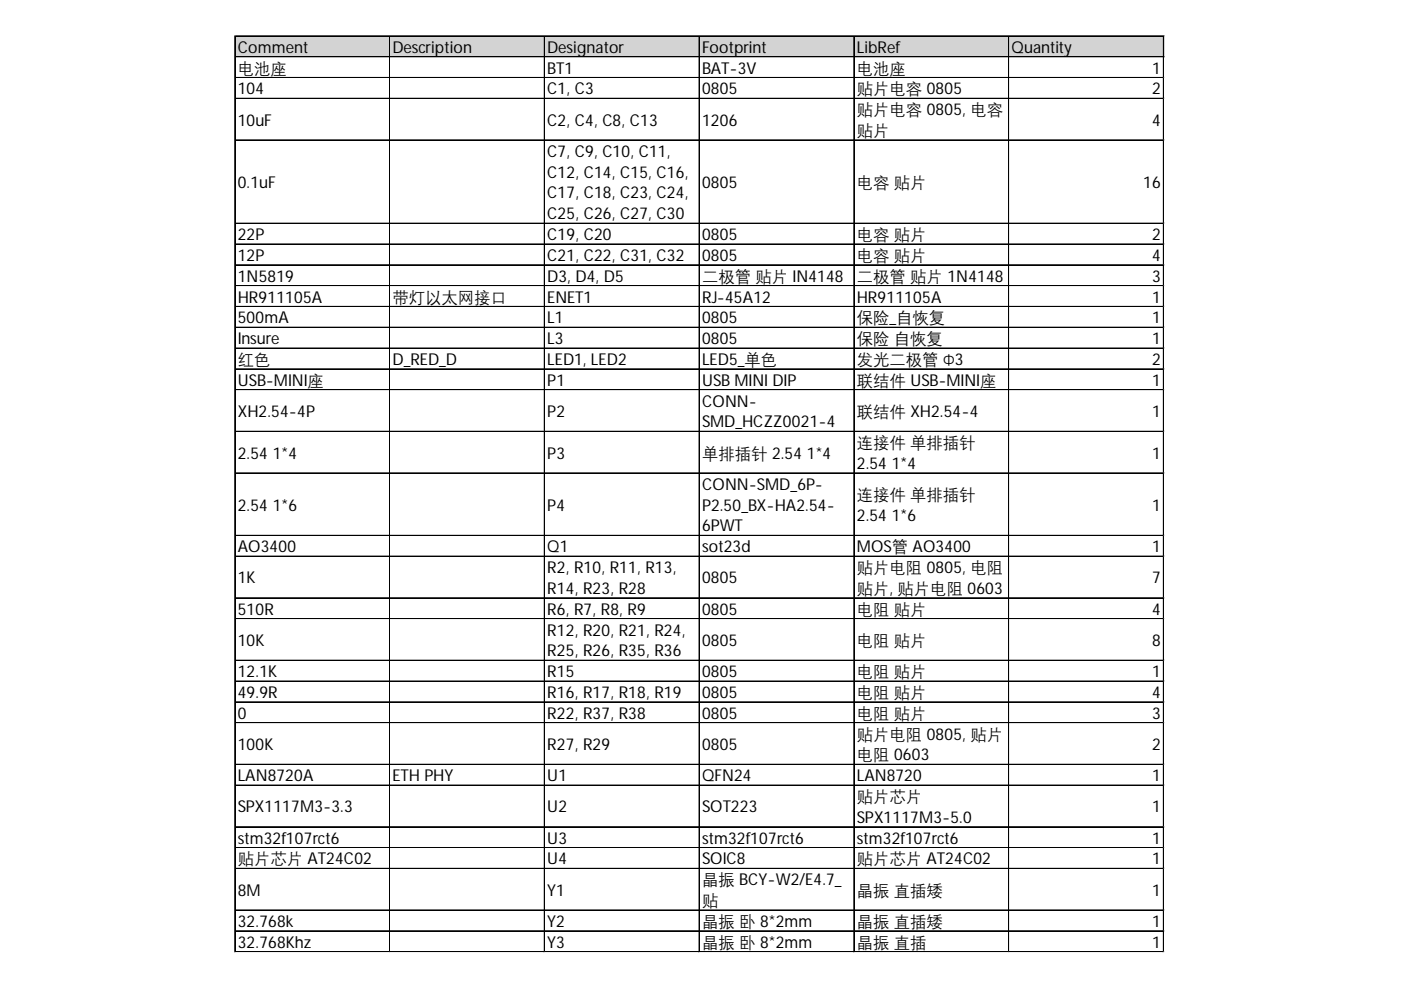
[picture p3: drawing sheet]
<svg xmlns="http://www.w3.org/2000/svg" width="297mm" height="210mm" viewBox="0 0 297 210" stroke-linecap="round" stroke-linejoin="round" font-family="sans-serif">
<defs><g id="words">
<g font-size="3.5">
<text x="50.4" y="11.2">Comment</text>
<text x="83.2" y="11.2">Description</text>
<text x="116" y="11.2">Designator</text>
<text x="148.8" y="11.2">Footprint</text>
<text x="181.7" y="11.2">LibRef</text>
<text x="214.5" y="11.2">Quantity</text>
<text x="50.4" y="15.6">电池座</text>
<text x="116" y="15.6">BT1</text>
<text x="148.8" y="15.6">BAT-3V</text>
<text x="181.7" y="15.6">电池座</text>
<text x="244.3" y="15.6">1</text>
<text x="50.4" y="20">104</text>
<text x="116" y="20">C1, C3</text>
<text x="148.8" y="20">0805</text>
<text x="181.7" y="20">贴片电容 0805</text>
<text x="244.3" y="20">2</text>
<text x="50.4" y="26.6">10uF</text>
<text x="116" y="26.6">C2, C4, C8, C13</text>
<text x="148.8" y="26.6">1206</text>
<text x="181.7" y="24.4">贴片电容 0805, 电容</text>
<text x="181.7" y="28.8">贴片</text>
<text x="244.3" y="26.6">4</text>
<text x="116" y="33.3">C7, C9, C10, C11,</text>
<text x="50.4" y="39.9">0.1uF</text>
<text x="116" y="37.7">C12, C14, C15, C16,</text>
<text x="148.8" y="39.9">0805</text>
<text x="181.7" y="39.9">电容 贴片</text>
<text x="242.4" y="39.9">16</text>
<text x="116" y="42.1">C17, C18, C23, C24,</text>
<text x="116" y="46.5">C25, C26, C27, C30</text>
<text x="50.4" y="50.9">22P</text>
<text x="116" y="50.9">C19, C20</text>
<text x="148.8" y="50.9">0805</text>
<text x="181.7" y="50.9">电容 贴片</text>
<text x="244.3" y="50.9">2</text>
<text x="50.4" y="55.3">12P</text>
<text x="50.4" y="59.7">1N5819</text>
<text x="116" y="55.3">C21, C22, C31, C32</text>
<text x="116" y="59.7">D3, D4, D5</text>
<text x="148.8" y="55.3">0805</text>
<text x="148.8" y="59.7">二极管 贴片 IN4148</text>
<text x="181.7" y="55.3">电容 贴片</text>
<text x="181.7" y="59.7">二极管 贴片 1N4148</text>
<text x="244.3" y="55.3">4</text>
<text x="244.3" y="59.7">3</text>
<text x="50.4" y="64.1">HR911105A</text>
<text x="83.2" y="64.1">带灯以太网接口</text>
<text x="116" y="64.1">ENET1</text>
<text x="148.8" y="64.1">RJ-45A12</text>
<text x="181.7" y="64.1">HR911105A</text>
<text x="244.3" y="64.1">1</text>
<text x="50.4" y="68.6">500mA</text>
<text x="116" y="68.6">L1</text>
<text x="148.8" y="68.6">0805</text>
<text x="181.7" y="68.6">保险_自恢复</text>
<text x="244.3" y="68.6">1</text>
<text x="50.4" y="73">Insure</text>
<text x="50.4" y="77.4">红色</text>
<text x="83.2" y="77.4">D_RED_D</text>
<text x="116" y="73">L3</text>
<text x="116" y="77.4">LED1, LED2</text>
<text x="148.8" y="73">0805</text>
<text x="148.8" y="77.4">LED5_单色</text>
<text x="181.7" y="73">保险 自恢复</text>
<text x="181.7" y="77.4">发光二极管 Φ3</text>
<text x="244.3" y="73">1</text>
<text x="244.3" y="77.4">2</text>
<text x="50.4" y="81.8">USB-MINI座</text>
<text x="116" y="81.8">P1</text>
<text x="148.8" y="81.8">USBMINI DIP</text>
<text x="181.7" y="81.8">联结件 USB-MINI座</text>
<text x="244.3" y="81.8">1</text>
<text x="50.4" y="88.4">XH2.54-4P</text>
<text x="116" y="88.4">P2</text>
<text x="148.8" y="86.2">CONN-</text>
<text x="181.7" y="88.4">联结件 XH2.54-4</text>
<text x="244.3" y="88.4">1</text>
<text x="148.8" y="90.6">SMD_HCZZ0021-4</text>
<text x="181.7" y="95">连接件 单排插针</text>
<text x="50.4" y="97.2">2.541*4</text>
<text x="116" y="97.2">P3</text>
<text x="148.8" y="97.2">单排插针 2.541*4</text>
<text x="181.7" y="99.4">2.541*4</text>
<text x="244.3" y="97.2">1</text>
<text x="148.8" y="103.9">CONN-SMD_6P-</text>
<text x="181.7" y="106.1">连接件 单排插针</text>
<text x="50.4" y="108.3">2.541*6</text>
<text x="116" y="108.3">P4</text>
<text x="148.8" y="108.3">P2.50_BX-HA2.54-</text>
<text x="148.8" y="112.7">6PWT</text>
<text x="181.7" y="110.5">2.541*6</text>
<text x="244.3" y="108.3">1</text>
<text x="50.4" y="117.1">AO3400</text>
<text x="116" y="117.1">Q1</text>
<text x="148.8" y="117.1">sot23d</text>
<text x="181.7" y="117.1">MOS管 AO3400</text>
<text x="244.3" y="117.1">1</text>
<text x="50.4" y="123.7">1K</text>
<text x="116" y="121.5">R2, R10, R11, R13,</text>
<text x="116" y="125.9">R14, R23, R28</text>
<text x="148.8" y="123.7">0805</text>
<text x="181.7" y="121.5">贴片电阻 0805, 电阻</text>
<text x="181.7" y="125.9">贴片, 贴片电阻 0603</text>
<text x="244.3" y="123.7">7</text>
<text x="50.4" y="130.3">510R</text>
<text x="116" y="130.3">R6, R7, R8, R9</text>
<text x="148.8" y="130.3">0805</text>
<text x="181.7" y="130.3">电阻 贴片</text>
<text x="244.3" y="130.3">4</text>
<text x="50.4" y="137">10K</text>
<text x="116" y="134.7">R12, R20, R21, R24,</text>
<text x="148.8" y="137">0805</text>
<text x="181.7" y="137">电阻 贴片</text>
<text x="244.3" y="137">8</text>
<text x="50.4" y="143.6">12.1K</text>
<text x="116" y="139.2">R25, R26, R35, R36</text>
<text x="116" y="143.6">R15</text>
<text x="148.8" y="143.6">0805</text>
<text x="181.7" y="143.6">电阻 贴片</text>
<text x="244.3" y="143.6">1</text>
<text x="50.4" y="148">49.9R</text>
<text x="116" y="148">R16, R17, R18, R19</text>
<text x="148.8" y="148">0805</text>
<text x="181.7" y="148">电阻 贴片</text>
<text x="244.3" y="148">4</text>
<text x="50.4" y="152.4">0</text>
<text x="116" y="152.4">R22, R37, R38</text>
<text x="148.8" y="152.4">0805</text>
<text x="181.7" y="152.4">电阻 贴片</text>
<text x="244.3" y="152.4">3</text>
<text x="50.4" y="159">100K</text>
<text x="116" y="159">R27, R29</text>
<text x="148.8" y="159">0805</text>
<text x="181.7" y="156.8">贴片电阻 0805, 贴片</text>
<text x="181.7" y="161.2">电阻 0603</text>
<text x="244.3" y="159">2</text>
<text x="50.4" y="165.6">LAN8720A</text>
<text x="83.2" y="165.6">ETH PHY</text>
<text x="116" y="165.6">U1</text>
<text x="148.8" y="165.6">QFN24</text>
<text x="181.7" y="165.6">LAN8720</text>
<text x="244.3" y="165.6">1</text>
<text x="50.4" y="172.3">SPX1117M3-3.3</text>
<text x="116" y="172.3">U2</text>
<text x="148.8" y="172.3">SOT223</text>
<text x="181.7" y="170">贴片芯片</text>
<text x="244.3" y="172.3">1</text>
<text x="50.4" y="178.9">stm32f107rct6</text>
<text x="116" y="178.9">U3</text>
<text x="148.8" y="178.9">stm32f107rct6</text>
<text x="181.7" y="174.5">SPX1117M3-5.0</text>
<text x="181.7" y="178.9">stm32f107rct6</text>
<text x="244.3" y="178.9">1</text>
<text x="50.4" y="183.3">贴片芯片 AT24C02</text>
<text x="116" y="183.3">U4</text>
<text x="148.8" y="183.3">SOIC8</text>
<text x="181.7" y="183.3">贴片芯片 AT24C02</text>
<text x="244.3" y="183.3">1</text>
<text x="50.4" y="189.9">8M</text>
<text x="116" y="189.9">Y1</text>
<text x="148.8" y="187.7">晶振 BCY-W2/E4.7_</text>
<text x="181.7" y="189.9">晶振 直插矮</text>
<text x="244.3" y="189.9">1</text>
<text x="50.4" y="196.5">32.768k</text>
<text x="116" y="196.5">Y2</text>
<text x="148.8" y="192.1">贴</text>
<text x="148.8" y="196.5">晶振 卧 8*2mm</text>
<text x="181.7" y="196.5">晶振 直插矮</text>
<text x="244.3" y="196.5">1</text>
<text x="50.4" y="200.9">32.768Khz</text>
<text x="116" y="200.9">Y3</text>
<text x="148.8" y="200.9">晶振 卧 8*2mm</text>
<text x="181.7" y="200.9">晶振 直插</text>
<text x="244.3" y="200.9">1</text>
</g>
</g></defs>
<path d="M49.9 7.7h197v4.5h-197z" fill="#d3d3d3"/>
<g fill="none" stroke="#000" stroke-width=".21">
<path d="M49.8 7.6v194.3M49.9 7.6h196.9M49.9 7.7h196.9M49.9 12h196.9M49.9 12.1h196.9M49.9 16.4h196.9M49.9 16.5h196.9M82.6 7.8v194.1M82.7 7.8v194.1M115.4 7.8v194.1M115.5 7.8v194.1M148.2 7.8v194.1"/>
<path d="M148.3 7.8v194.1M181 7.8v194.1M181.1 7.8v194.1M213.8 7.8v194.1M213.9 7.8v194.1M246.7 7.8v194.1M49.9 20.8h196.9M49.9 20.9h196.9M49.9 29.7h196.9M49.9 47.3h196.9M49.9 47.4h196.9M49.9 51.7h196.9"/>
<path d="M49.9 51.8h196.9M49.9 56.1h196.9M49.9 56.2h196.9M49.9 60.5h196.9M49.9 60.6h196.9M49.9 65h196.9M49.9 69.4h196.9M49.9 69.5h196.9M49.9 73.8h196.9M49.9 73.9h196.9M49.9 78.2h196.9M49.9 78.3h196.9"/>
<path d="M49.9 82.6h196.9M49.9 82.7h196.9M49.9 91.4h196.9M49.9 91.5h196.9M49.9 100.3h196.9M49.9 113.5h196.9M49.9 113.6h196.9M49.9 117.9h196.9M49.9 118h196.9M49.9 126.7h196.9M49.9 126.8h196.9M49.9 131.1h196.9"/>
<path d="M49.9 131.2h196.9M49.9 140h196.9M49.9 140.1h196.9M49.9 144.4h196.9M49.9 144.5h196.9M49.9 148.8h196.9M49.9 148.9h196.9M49.9 153.2h196.9M49.9 153.3h196.9M49.9 162h196.9M49.9 162.1h196.9M49.9 166.5h196.9"/>
<path d="M49.9 175.3h196.9M49.9 175.4h196.9M49.9 179.7h196.9M49.9 179.8h196.9M49.9 184.1h196.9M49.9 184.2h196.9M49.9 192.9h196.9M49.9 193h196.9M49.9 197.3h196.9M49.9 197.4h196.9M49.9 201.8h196.9"/>
</g>
<path d="M49.8 201.9v.1" fill="none" stroke="#e0e0e0" stroke-width=".21"/>
<path d="M49.8 201.9l.1 .1z" fill="#e0e0e0"/>
<path d="M82.6 201.9v.1" fill="none" stroke="#e0e0e0" stroke-width=".21"/>
<path d="M82.6 201.9l.1 .1z" fill="#e0e0e0"/>
<path d="M115.4 201.9v.1" fill="none" stroke="#e0e0e0" stroke-width=".21"/>
<path d="M115.4 201.9l.2 .1z" fill="#e0e0e0"/>
<path d="M148.2 201.9v.1" fill="none" stroke="#e0e0e0" stroke-width=".21"/>
<path d="M148.2 201.9l.2 .1z" fill="#e0e0e0"/>
<path d="M181 201.9v.1" fill="none" stroke="#e0e0e0" stroke-width=".21"/>
<path d="M181 201.9l.2 .1z" fill="#e0e0e0"/>
<path d="M213.8 201.9v.1" fill="none" stroke="#e0e0e0" stroke-width=".21"/>
<path d="M213.8 201.9l.2 .1z" fill="#e0e0e0"/>
<path d="M246.7 201.9v.1" fill="none" stroke="#e0e0e0" stroke-width=".21"/>
<path d="M246.7 201.9l.1 .1z" fill="#e0e0e0"/>
<path d="M246.8 16.4h.1" fill="none" stroke="#e0e0e0" stroke-width=".21"/>
<path d="M246.8 16.4l.1 .2z" fill="#e0e0e0"/>
<path d="M246.8 20.8h.1" fill="none" stroke="#e0e0e0" stroke-width=".21"/>
<path d="M246.8 20.8l.1 .2z" fill="#e0e0e0"/>
<path d="M246.8 29.7h.1" fill="none" stroke="#e0e0e0" stroke-width=".21"/>
<path d="M246.8 29.7l.1 .1z" fill="#e0e0e0"/>
<path d="M246.8 47.3h.1" fill="none" stroke="#e0e0e0" stroke-width=".21"/>
<path d="M246.8 47.3l.1 .2z" fill="#e0e0e0"/>
<path d="M246.8 51.7h.1" fill="none" stroke="#e0e0e0" stroke-width=".21"/>
<path d="M246.8 51.7l.1 .2z" fill="#e0e0e0"/>
<path d="M246.8 56.1h.1" fill="none" stroke="#e0e0e0" stroke-width=".21"/>
<path d="M246.8 56.1l.1 .2z" fill="#e0e0e0"/>
<path d="M246.8 60.5h.1" fill="none" stroke="#e0e0e0" stroke-width=".21"/>
<path d="M246.8 60.5l.1 .2z" fill="#e0e0e0"/>
<path d="M246.8 65h.1" fill="none" stroke="#e0e0e0" stroke-width=".21"/>
<path d="M246.8 65l.1 .1z" fill="#e0e0e0"/>
<path d="M246.8 69.4h.1" fill="none" stroke="#e0e0e0" stroke-width=".21"/>
<path d="M246.8 69.4l.1 .1z" fill="#e0e0e0"/>
<path d="M246.8 73.8h.1" fill="none" stroke="#e0e0e0" stroke-width=".21"/>
<path d="M246.8 73.8l.1 .1z" fill="#e0e0e0"/>
<path d="M246.8 78.2h.1" fill="none" stroke="#e0e0e0" stroke-width=".21"/>
<path d="M246.8 78.2l.1 .2z" fill="#e0e0e0"/>
<path d="M246.8 82.6h.1" fill="none" stroke="#e0e0e0" stroke-width=".21"/>
<path d="M246.8 82.6l.1 .2z" fill="#e0e0e0"/>
<path d="M246.8 91.4h.1" fill="none" stroke="#e0e0e0" stroke-width=".21"/>
<path d="M246.8 91.4l.1 .2z" fill="#e0e0e0"/>
<path d="M246.8 100.3h.1" fill="none" stroke="#e0e0e0" stroke-width=".21"/>
<path d="M246.8 100.3l.1 .1z" fill="#e0e0e0"/>
<path d="M246.8 113.5h.1" fill="none" stroke="#e0e0e0" stroke-width=".21"/>
<path d="M246.8 113.5l.1 .2z" fill="#e0e0e0"/>
<path d="M246.8 117.9h.1" fill="none" stroke="#e0e0e0" stroke-width=".21"/>
<path d="M246.8 117.9l.1 .2z" fill="#e0e0e0"/>
<path d="M246.8 126.7h.1" fill="none" stroke="#e0e0e0" stroke-width=".21"/>
<path d="M246.8 126.7l.1 .2z" fill="#e0e0e0"/>
<path d="M246.8 131.1h.1" fill="none" stroke="#e0e0e0" stroke-width=".21"/>
<path d="M246.8 131.1l.1 .2z" fill="#e0e0e0"/>
<path d="M246.8 140h.1" fill="none" stroke="#e0e0e0" stroke-width=".21"/>
<path d="M246.8 140l.1 .1z" fill="#e0e0e0"/>
<path d="M246.8 144.4h.1" fill="none" stroke="#e0e0e0" stroke-width=".21"/>
<path d="M246.8 144.4l.1 .1z" fill="#e0e0e0"/>
<path d="M246.8 148.8h.1" fill="none" stroke="#e0e0e0" stroke-width=".21"/>
<path d="M246.8 148.8l.1 .2z" fill="#e0e0e0"/>
<path d="M246.8 153.2h.1" fill="none" stroke="#e0e0e0" stroke-width=".21"/>
<path d="M246.8 153.2l.1 .2z" fill="#e0e0e0"/>
<path d="M246.8 162h.1" fill="none" stroke="#e0e0e0" stroke-width=".21"/>
<path d="M246.8 162l.1 .2z" fill="#e0e0e0"/>
<path d="M246.8 166.5h.1" fill="none" stroke="#e0e0e0" stroke-width=".21"/>
<path d="M246.8 166.5l.1 .1z" fill="#e0e0e0"/>
<path d="M246.8 175.3h.1" fill="none" stroke="#e0e0e0" stroke-width=".21"/>
<path d="M246.8 175.3l.1 .1z" fill="#e0e0e0"/>
<path d="M246.8 179.7h.1" fill="none" stroke="#e0e0e0" stroke-width=".21"/>
<path d="M246.8 179.7l.1 .1z" fill="#e0e0e0"/>
<path d="M246.8 184.1h.1" fill="none" stroke="#e0e0e0" stroke-width=".21"/>
<path d="M246.8 184.1l.1 .2z" fill="#e0e0e0"/>
<path d="M246.8 192.9h.1" fill="none" stroke="#e0e0e0" stroke-width=".21"/>
<path d="M246.8 192.9l.1 .2z" fill="#e0e0e0"/>
<path d="M246.8 197.3h.1" fill="none" stroke="#e0e0e0" stroke-width=".21"/>
<path d="M246.8 197.3l.1 .2z" fill="#e0e0e0"/>
<path d="M246.8 201.8h.1" fill="none" stroke="#e0e0e0" stroke-width=".21"/>
<path d="M246.8 201.8l.1 .1z" fill="#e0e0e0"/>
<use href="#words"/>
</svg>
